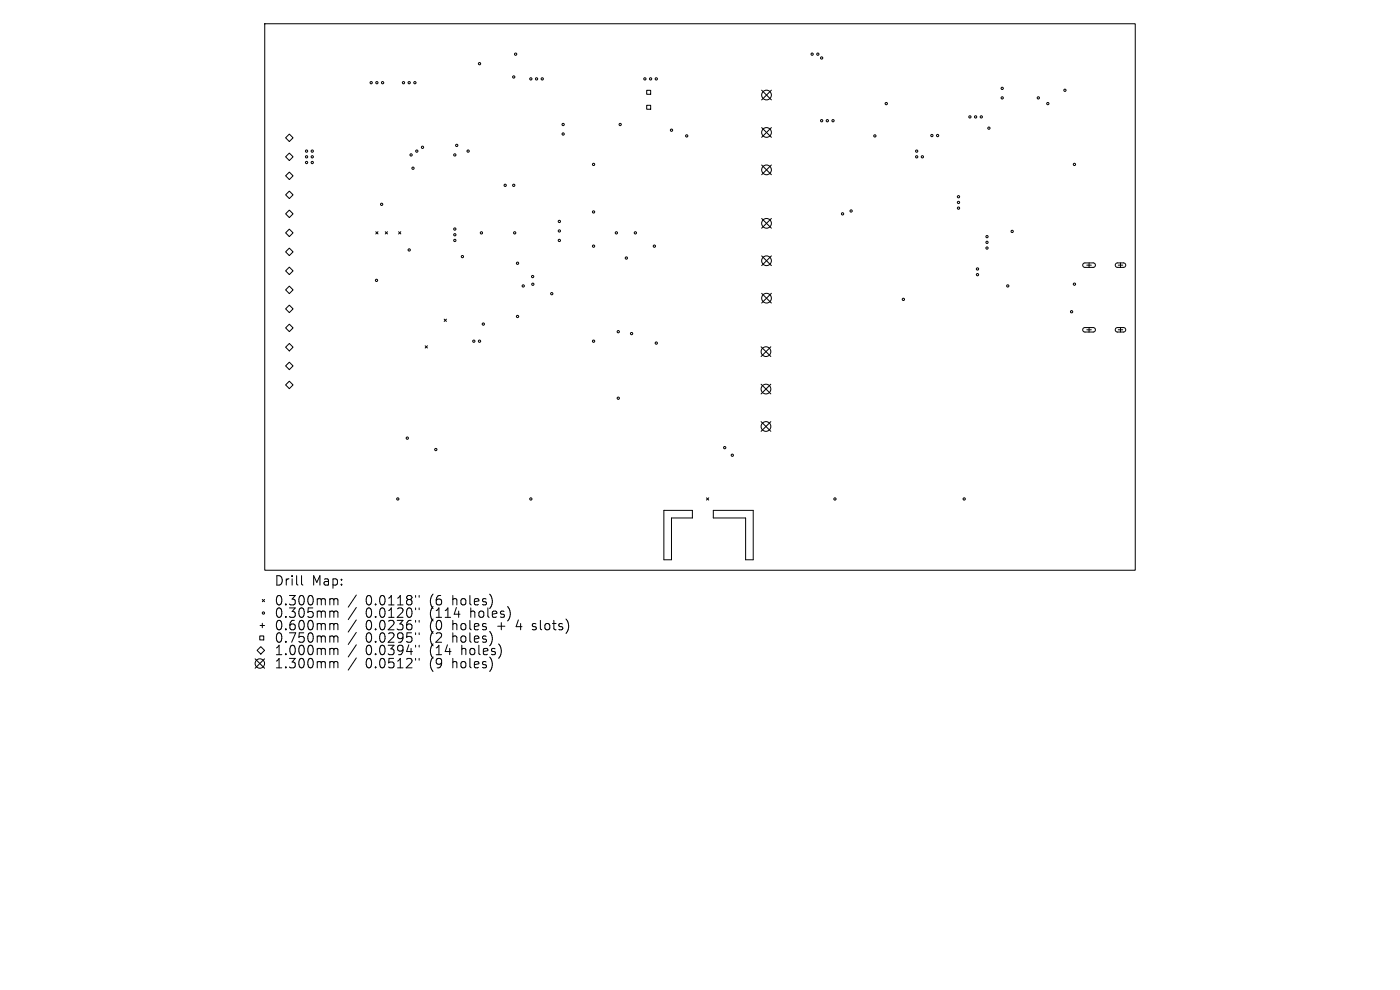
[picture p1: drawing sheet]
<svg xmlns="http://www.w3.org/2000/svg" width="297mm" height="210mm" viewBox="0 0 297 210" stroke-linecap="round" stroke-linejoin="round" font-family="sans-serif">
<defs><g id="words">
<g font-size="2.8">
<text x="58.1" y="124.5">Drill</text>
<text x="66.1" y="124.5">Map:</text>
<text x="58.1" y="128.7">0.300mm</text>
<text x="58.1" y="131.3">0.305mm</text>
<text x="77.6" y="128.7">0.0118&quot;</text>
<text x="77.6" y="131.3">0.0120&quot;</text>
<text x="91.3" y="128.7">(6</text>
<text x="91.3" y="131.3">(114</text>
<text x="96.3" y="128.7">holes)</text>
<text x="100.1" y="131.3">holes)</text>
<text x="58.1" y="134">0.600mm</text>
<text x="58.1" y="136.6">0.750mm</text>
<text x="77.6" y="134">0.0236&quot;</text>
<text x="77.6" y="136.6">0.0295&quot;</text>
<text x="91.3" y="134">(0</text>
<text x="91.3" y="136.6">(2</text>
<text x="96.3" y="134">holes</text>
<text x="96.3" y="136.6">holes)</text>
<text x="106" y="134">+</text>
<text x="110.2" y="134">4</text>
<text x="113.8" y="134">slots)</text>
<text x="58.1" y="139.3">1.000mm</text>
<text x="58.1" y="142.1">1.300mm</text>
<text x="77.6" y="139.3">0.0394&quot;</text>
<text x="77.6" y="142.1">0.0512&quot;</text>
<text x="91.3" y="139.3">(14</text>
<text x="91.3" y="142.1">(9</text>
<text x="96.3" y="142.1">holes)</text>
<text x="98.2" y="139.3">holes)</text>
</g>
</g></defs>
<g fill="none" stroke="#000" stroke-width=".21">
<path d="M56.2 5h184.6v116h-184.6zM137.2 19.2h.8v.8h-.8zM161.6 19.1l2 2.1M163.6 19.1l-2 2.1M60.6 29.2l.8-.8 .8 .8-.8 .8zM60.6 33.3l.8-.8 .8 .8-.8 .8zM60.6 37.3l.8-.8 .8 .8-.8 .8zM137.2 22.3h.8v.9h-.8zM161.6 27.1l2 2M161.6 35l2 2.1M163.6 27.1l-2 2M163.6 35l-2 2.1"/>
<path d="M60.6 41.3l.8-.8 .8 .8-.8 .8zM60.6 45.4l.8-.8 .8 .8-.8 .8zM60.6 49.4l.8-.8 .8 .8-.8 .8zM61.4 52.6l.8 .8-.8 .8-.8-.8zM61.4 56.7l.8 .8-.8 .8-.8-.8zM79.7 49.2l.5 .4M80.2 49.2l-.5 .4M81.7 49.2l.5 .4M82.2 49.2l-.5 .4M84.6 49.2l.4 .4M85 49.2l-.4 .4M161.6 46.3l2 2.1"/>
<path d="M161.6 54.3l2 2M163.6 46.3l-2 2.1M163.6 54.3l-2 2M229.8 55.9l.3-.1h1.9l.3 .2 .1 .3-.4 .4h-1.9l-.4-.3zM230.6 56.2h.9M231 55.8v.9M236.7 55.9l.3-.1h1.4l.3 .2 .1 .3-.4 .4h-1.4l-.4-.3zM237.2 56.2h1M237.7 55.8v.9M60.6 65.5l.8-.8 .8 .8-.8 .8zM60.6 69.6l.8-.8 .8 .8-.8 .7zM60.6 73.7l.8-.8 .8 .8-.8 .7z"/>
<path d="M60.6 77.6l.8-.8 .8 .8-.8 .8zM61.4 60.7l.8 .8-.8 .8-.8-.8zM90.2 73.3l.5 .5M90.7 73.3l-.5 .5M94.2 67.7l.5 .5M94.7 67.7l-.5 .5M161.5 73.6l2 2M161.6 62.2l2 2.1M163.5 73.6l-2 2M163.6 62.2l-2 2.1M229.8 69.6l.3-.1h1.9l.3 .2 .1 .3-.4 .4h-1.9l-.4-.3zM230.6 70h.9"/>
<path d="M231 69.5v.9M236.7 69.6l.3-.1h1.4l.3 .2 .1 .3-.4 .4h-1.4l-.4-.3zM237.2 70h1M237.7 69.5v.9M61.4 80.9l.8 .8-.8 .7-.8-.7zM161.5 81.5l2 2.1M161.5 89.4l2 2.1M163.5 81.5l-2 2.1M163.5 89.4l-2 2.1M140.8 108.3h6.1v1.6h-4.4v8.8h-1.7zM149.9 105.6l.5 .5M150.4 105.6l-.5 .5"/>
<path d="M151.3 108.3h8.5v10.4h-1.6v-8.8h-6.9zM54.1 139.8l2 2M55.1 134.9h.9v.8h-.9zM55.2 132.7h.9M55.3 137.2l.8 .8-.8 .8-.8-.8zM55.6 127.2l.5 .4M55.6 132.2v1M56.1 127.2l-.5 .4M56.1 139.8l-2 2M64 122.1v1.7l.3 .3M70.3 127l.4 .1 .1 .2M70.3 129.6h.2l.3 .3"/>
<path d="M70.3 132.3h.2l.3 .3M70.3 134.9l.4 .1 .1 .2M70.3 137.5h.2l.3 .3M70.8 127.3l.3-.3 .5 .1 .1 1.2M70.8 127.3v1M70.8 129.9v1.1M70.8 132.6v1M70.8 135.2v1M70.8 137.8v1.1M70.8 129.9l.3-.3 .5 .1 .1 1.3M70.8 132.6l.3-.3 .5 .1 .1 1.2M70.8 135.2l.3-.3 .5 .1 .1 1.2"/>
<path d="M70.8 137.8l.3-.3 .5 .1 .1 1.3M75.6 126.2l-1.7 2.6M75.6 128.9l-1.7 2.5M75.6 131.5l-1.7 2.6M75.6 134.1l-1.7 2.6M75.6 136.8l-1.7 2.6M75.6 139.6l-1.7 2.5M88.2 126.3v.4M88.2 129v.3M88.2 131.6v.4M88.2 134.2v.4M88.2 136.9v.4"/>
<path d="M88.2 139.7v.3M88.9 126.3v.4M88.9 129v.3M88.9 131.6v.4M88.9 134.2v.4M88.9 136.9v.4M88.9 139.7v.3M112.9 133.5l.2 .1M113 132.4v.4M70.3 140.3h.2l.3 .3M70.8 140.6v1.1M70.8 140.6l.3-.3 .5 .1 .1 1.3"/>
<circle cx="78.7" cy="17.5" r=".24"/>
<circle cx="80" cy="17.5" r=".24"/>
<circle cx="81.2" cy="17.5" r=".24"/>
<circle cx="85.6" cy="17.5" r=".24"/>
<circle cx="86.8" cy="17.5" r=".24"/>
<circle cx="88" cy="17.5" r=".24"/>
<circle cx="101.7" cy="13.5" r=".24"/>
<circle cx="109" cy="16.3" r=".24"/>
<circle cx="109.4" cy="11.5" r=".24"/>
<circle cx="112.6" cy="16.7" r=".24"/>
<circle cx="113.8" cy="16.7" r=".24"/>
<circle cx="115" cy="16.7" r=".24"/>
<circle cx="136.8" cy="16.7" r=".24"/>
<circle cx="138" cy="16.7" r=".24"/>
<circle cx="139.2" cy="16.7" r=".24"/>
<circle cx="172.3" cy="11.5" r=".24"/>
<circle cx="173.5" cy="11.5" r=".24"/>
<circle cx="174.3" cy="12.3" r=".24"/>
<circle cx="212.6" cy="18.7" r=".24"/>
<circle cx="225.9" cy="19.2" r=".24"/>
<circle cx="65" cy="33.3" r=".24"/>
<circle cx="65" cy="34.5" r=".24"/>
<circle cx="65" cy="32.1" r=".24"/>
<circle cx="66.2" cy="33.3" r=".24"/>
<circle cx="66.2" cy="34.5" r=".24"/>
<circle cx="66.2" cy="32.1" r=".24"/>
<circle cx="87.2" cy="32.9" r=".24"/>
<circle cx="87.6" cy="35.7" r=".24"/>
<circle cx="88.4" cy="32.1" r=".24"/>
<circle cx="89.6" cy="31.2" r=".24"/>
<circle cx="96.5" cy="32.9" r=".24"/>
<circle cx="96.9" cy="30.8" r=".24"/>
<circle cx="99.3" cy="32.1" r=".24"/>
<circle cx="107.2" cy="39.3" r=".24"/>
<circle cx="109" cy="39.3" r=".24"/>
<circle cx="119.5" cy="26.4" r=".24"/>
<circle cx="119.5" cy="28.4" r=".24"/>
<circle cx="125.9" cy="34.9" r=".24"/>
<circle cx="131.6" cy="26.4" r=".24"/>
<circle cx="142.5" cy="27.6" r=".24"/>
<circle cx="145.7" cy="28.8" r=".24"/>
<circle cx="162.6" cy="20.2" r="1.03"/>
<circle cx="162.6" cy="36" r="1.03"/>
<circle cx="162.6" cy="28.1" r="1.03"/>
<circle cx="174.3" cy="25.6" r=".24"/>
<circle cx="175.5" cy="25.6" r=".24"/>
<circle cx="176.7" cy="25.6" r=".24"/>
<circle cx="185.6" cy="28.8" r=".24"/>
<circle cx="188" cy="22" r=".24"/>
<circle cx="194.5" cy="33.3" r=".24"/>
<circle cx="194.5" cy="32.1" r=".24"/>
<circle cx="195.7" cy="33.3" r=".24"/>
<circle cx="197.7" cy="28.8" r=".24"/>
<circle cx="198.9" cy="28.8" r=".24"/>
<circle cx="205.8" cy="24.8" r=".24"/>
<circle cx="207" cy="24.8" r=".24"/>
<circle cx="208.2" cy="24.8" r=".24"/>
<circle cx="209.8" cy="27.2" r=".24"/>
<circle cx="212.6" cy="20.8" r=".24"/>
<circle cx="220.3" cy="20.8" r=".24"/>
<circle cx="222.3" cy="22" r=".24"/>
<circle cx="227.9" cy="34.9" r=".24"/>
<circle cx="79.9" cy="59.5" r=".24"/>
<circle cx="81" cy="43.3" r=".24"/>
<circle cx="86.8" cy="53" r=".24"/>
<circle cx="96.5" cy="49.8" r=".24"/>
<circle cx="96.5" cy="51" r=".24"/>
<circle cx="96.5" cy="48.6" r=".24"/>
<circle cx="98.1" cy="54.4" r=".24"/>
<circle cx="102.1" cy="49.4" r=".24"/>
<circle cx="109.2" cy="49.4" r=".24"/>
<circle cx="109.8" cy="55.8" r=".24"/>
<circle cx="113" cy="58.7" r=".24"/>
<circle cx="118.7" cy="47" r=".24"/>
<circle cx="118.7" cy="49" r=".24"/>
<circle cx="118.7" cy="51" r=".24"/>
<circle cx="125.9" cy="52.2" r=".24"/>
<circle cx="125.9" cy="45" r=".24"/>
<circle cx="130.8" cy="49.4" r=".24"/>
<circle cx="132.9" cy="54.7" r=".24"/>
<circle cx="134.8" cy="49.4" r=".24"/>
<circle cx="138.8" cy="52.2" r=".24"/>
<circle cx="162.6" cy="55.3" r="1.03"/>
<circle cx="162.6" cy="47.4" r="1.03"/>
<circle cx="178.7" cy="45.4" r=".24"/>
<circle cx="180.6" cy="44.8" r=".24"/>
<circle cx="203.3" cy="41.7" r=".24"/>
<circle cx="203.3" cy="42.9" r=".24"/>
<circle cx="203.3" cy="44.2" r=".24"/>
<circle cx="207.4" cy="58.3" r=".24"/>
<circle cx="207.4" cy="57.1" r=".24"/>
<circle cx="209.4" cy="51.4" r=".24"/>
<circle cx="209.4" cy="50.2" r=".24"/>
<circle cx="209.4" cy="52.6" r=".24"/>
<circle cx="214.7" cy="49.1" r=".24"/>
<circle cx="100.5" cy="72.4" r=".24"/>
<circle cx="101.7" cy="72.4" r=".24"/>
<circle cx="102.5" cy="68.7" r=".24"/>
<circle cx="109.8" cy="67.1" r=".24"/>
<circle cx="111" cy="60.7" r=".24"/>
<circle cx="113" cy="60.3" r=".24"/>
<circle cx="117.1" cy="62.3" r=".24"/>
<circle cx="125.9" cy="72.4" r=".24"/>
<circle cx="131.2" cy="70.4" r=".24"/>
<circle cx="134" cy="70.8" r=".24"/>
<circle cx="139.2" cy="72.8" r=".24"/>
<circle cx="162.5" cy="74.6" r="1.03"/>
<circle cx="162.6" cy="63.3" r="1.03"/>
<circle cx="191.6" cy="63.5" r=".24"/>
<circle cx="213.8" cy="60.7" r=".24"/>
<circle cx="227.3" cy="66.1" r=".24"/>
<circle cx="227.9" cy="60.3" r=".24"/>
<circle cx="86.4" cy="92.9" r=".24"/>
<circle cx="92.5" cy="95.4" r=".24"/>
<circle cx="131.2" cy="84.5" r=".24"/>
<circle cx="153.7" cy="95" r=".24"/>
<circle cx="155.4" cy="96.6" r=".24"/>
<circle cx="162.5" cy="82.5" r="1.03"/>
<circle cx="162.5" cy="90.5" r="1.03"/>
<circle cx="84.4" cy="105.8" r=".24"/>
<circle cx="112.6" cy="105.8" r=".24"/>
<circle cx="177.1" cy="105.8" r=".24"/>
<circle cx="204.5" cy="105.8" r=".24"/>
<circle cx="55.9" cy="130" r=".24"/>
<circle cx="55.1" cy="140.8" r="1"/>
</g>
<use href="#words"/>
</svg>
